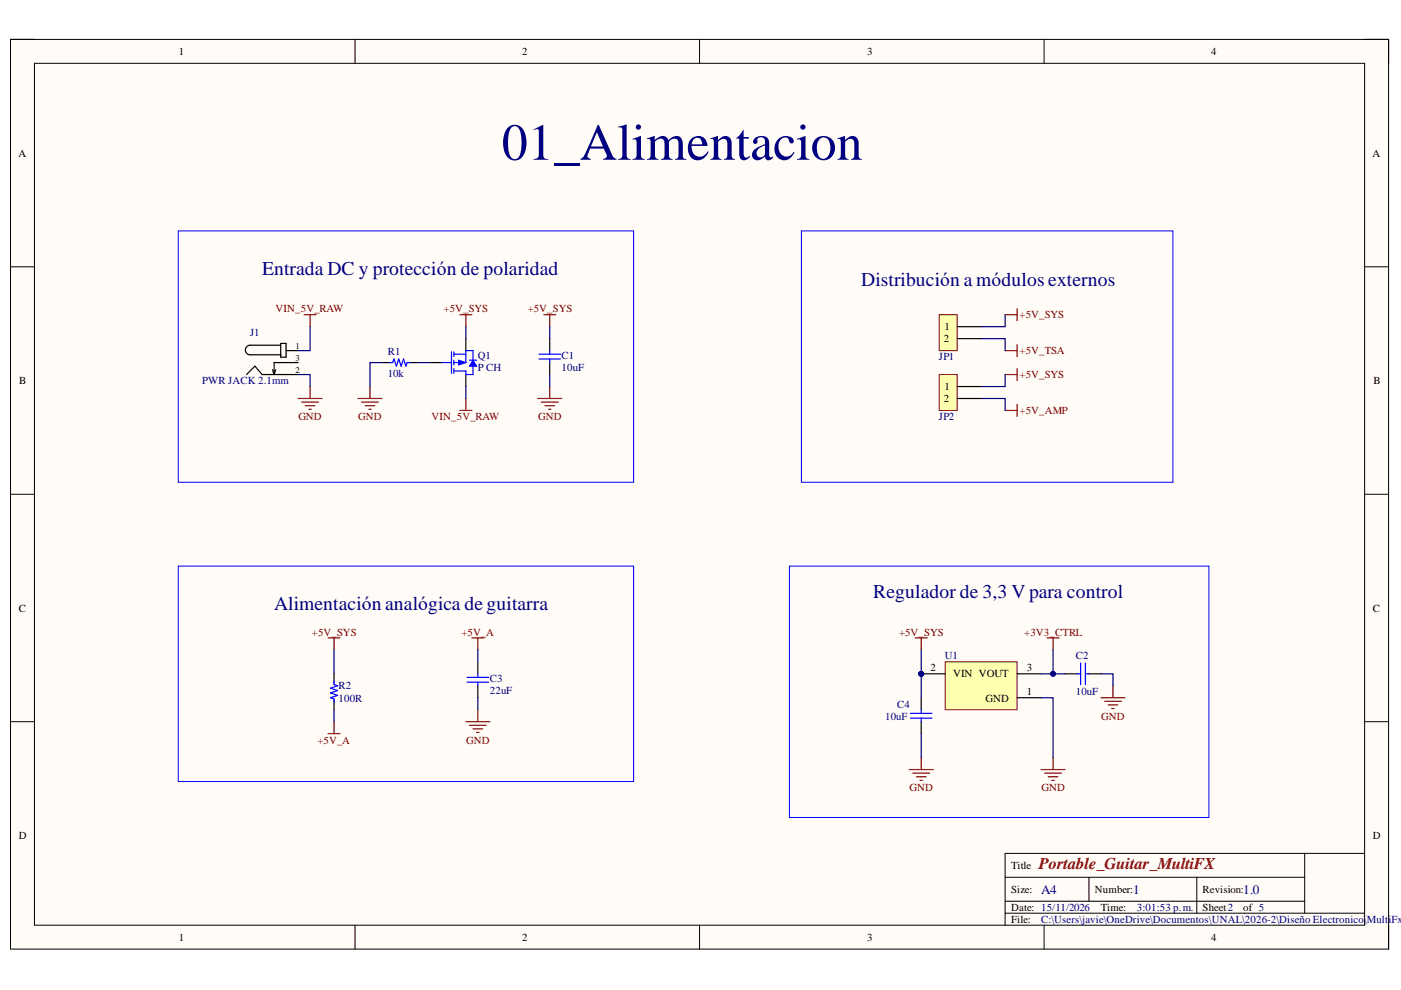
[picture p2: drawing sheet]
<svg xmlns="http://www.w3.org/2000/svg" width="297mm" height="210mm" viewBox="0 0 297 210" stroke-linecap="round" stroke-linejoin="round" font-family="sans-serif">
<defs><g id="words">
<text font-size="11" fill="#000080" x="106.4" y="33.9">01_Alimentacion</text>
<g font-size="4.1" fill="#000080">
<text x="55.6" y="58.2">Entrada DC y protección de polaridad</text>
<text x="182.6" y="60.7">Distribución a módulos externos</text>
<text x="58.1" y="129.3">Alimentación analógica deguitarra</text>
<text x="185.1" y="126.7">Regulador de 3,3 V para control</text>
</g>
<text font-size="3.5" fill="#800000" x="220.2" y="184.3">Portable_Guitar_MultiFX</text>
<g font-size="2.8" fill="#000080">
<text x="220.7" y="189.5">A4</text>
<text x="240.3" y="189.5">1</text>
<text x="263.6" y="189.5">1.0</text>
</g>
<g font-size="2.3">
<text x="37.9" y="11.7">1</text>
<text x="110.7" y="11.7">2</text>
<text x="183.9" y="11.7">3</text>
<text x="256.8" y="11.7">4</text>
<text x="3.9" y="33.3">A</text>
<text x="291" y="33.3">A</text>
<text x="200.3" y="70">1</text>
<text x="200.1" y="72.6">2</text>
<text x="4.1" y="81.4">B</text>
<text x="200.3" y="82.7">1</text>
<text x="291.2" y="81.4">B</text>
<text x="200.1" y="85.2">2</text>
<text x="4" y="129.7">C</text>
<text x="291.1" y="129.7">C</text>
<text x="197.3" y="142.4">2</text>
<text x="202.1" y="143.6">VIN VOUT</text>
<text x="217.7" y="142.4">3</text>
<text x="209" y="148.8">GND</text>
<text x="217.7" y="147.4">1</text>
<text x="4" y="177.9">D</text>
<text x="291.1" y="177.9">D</text>
<text x="214.4" y="184.3">Title</text>
<text x="214.4" y="189.3">Size:</text>
<text x="232.1" y="189.3">Number:</text>
<text x="255" y="189.3">Revision:</text>
<text x="214.4" y="193.1">Date: 15/11/2026</text>
<text x="214.4" y="195.7">File:</text>
<text x="233.4" y="193.1">Time:</text>
<text x="255" y="193.1">Sheet2</text>
<text x="263.6" y="193.1">of 5</text>
<text x="37.9" y="199.5">1</text>
<text x="110.7" y="199.5">2</text>
<text x="183.9" y="199.5">3</text>
<text x="256.8" y="199.5">4</text>
</g>
<g font-size="2.3" fill="#000080">
<text x="53" y="71.3">J1</text>
<text x="82.2" y="75.4">R1</text>
<text x="101.3" y="76.1">Q1</text>
<text x="119.1" y="76.1">C1</text>
<text x="199.1" y="76.4">JP1</text>
<text x="42.9" y="81.4">PWR JACK 2.1mm</text>
<text x="82.2" y="79.9">10k</text>
<text x="101.3" y="78.7">P CH</text>
<text x="119.1" y="78.7">10uF</text>
<text x="199.1" y="89.1">JP2</text>
<text x="200.3" y="139.8">U1</text>
<text x="228.1" y="139.8">C2</text>
<text x="71.8" y="148.8">100R</text>
<text x="71.8" y="146.2">R2</text>
<text x="103.9" y="147.2">22uF</text>
<text x="103.9" y="144.6">C3</text>
<text x="228.1" y="147.4">10uF</text>
<text x="187.7" y="152.6">10uF</text>
<text x="190.2" y="150">C4</text>
<text x="220.7" y="195.7">C:\Users\javie\OneDrive\Documentos\UNAL\2026-2\Diseño Electronico\</text>
<text x="241" y="193.1">3:01:53 p.m.</text>
<text x="289.8" y="195.7">Multi</text>
<text x="295" y="195.7">Fx_</text>
</g>
<g font-size="2.3" fill="#800000">
<text x="58.4" y="66.2">VIN_5V_RAW</text>
<text x="94" y="66.2">+5V_SYS</text>
<text x="111.9" y="66.2">+5V_SYS</text>
<text x="216.2" y="67.5">+5V_SYS</text>
<text x="216.2" y="75.1">+5V_TSA</text>
<text x="216.2" y="80.2">+5V_SYS</text>
<text x="63.3" y="89.1">GND</text>
<text x="75.9" y="89.1">GND</text>
<text x="91.5" y="89.1">VIN_5V_RAW</text>
<text x="114.1" y="89.1">GND</text>
<text x="216.2" y="87.8">+5V_AMP</text>
<text x="66.1" y="134.7">+5V_SYS</text>
<text x="97.8" y="134.7">+5V_A</text>
<text x="190.6" y="134.7">+5V_SYS</text>
<text x="217.2" y="134.7">+3V3_CTRL</text>
<text x="233.5" y="152.6">GND</text>
<text x="67.3" y="157.6">+5V_A</text>
<text x="98.9" y="157.6">GND</text>
<text x="192.8" y="167.8">GND</text>
<text x="220.8" y="167.8">GND</text>
</g>
<g font-size="1.9">
<text x="62.7" y="73.9">1</text>
<text x="62.7" y="76.5">3</text>
<text x="62.7" y="79.1">2</text>
</g>
</g></defs>
<path d="M2.2 8.4h292.2v192.8h-292.2z" fill-rule="evenodd" fill="#fffcf8"/>
<path d="M2.2 8.4h292.2v192.8h-292.2z" fill="none" stroke="#000" stroke-width=".21"/>
<path d="M7.3 13.4h282v182.8h-282z" fill-rule="evenodd" fill="#fffcf8"/>
<g fill="none" stroke="#000" stroke-width=".21">
<path d="M2.2 8.3h5.1M7.3 13.4h282v182.8h-282zM75.3 8.3v5.1M148.3 8.3v5.1M221.4 8.4v5M289.3 8.4h5.1v5M2.2 56.6h5.1M289.3 56.6h5.1M2.2 104.8h5.1M289.3 104.8h5.1M2.2 153h5.1M289.3 153h5.1"/>
<path d="M75.3 196.2v5M148.3 196.2v5M213.1 186h63.5M213.1 193.6h76.2M213.1 191.1h63.5M221.4 196.2v5M230.9 186v5.1M253.8 186v7.6M276.6 180.9v12.7M289.3 180.9h-76.2v15.3M294.4 196.2v5"/>
</g>
<path d="M52.3 79.4l1.8-1.8 1.5 1.8h7.6M57.8 78.4l.3 1M58.5 78.4l-.4 1M59.5 73.2h-6.5a1.02 1.02 0 0 0-1 1 1.02 1.02 0 0 0 1 1h6.5M59.5 72.8h1.2v2.9h-1.2zM60.7 74.3h2.5M63.2 76.9h-5.1v2.5M91.2 76.9h2.5M98.8 71.8v2.5M98.8 79.4v2.6" fill="none" stroke="#000" stroke-width=".25"/>
<path d="M64.5 66.7h2.5M65.7 66.7v2.6M63.2 84.5h5.1M64 85.2h3.5M64.7 86h2.1M65.5 86.8h.5M65.7 82v2.5" fill="none" stroke="#800000" stroke-width=".25"/>
<path d="M93.7 76.9h2M95.7 74.6v4.6M96.2 78.7h2.6M96.2 75.1h2.6M96.2 74.6v1M96.2 76.4v1M96.2 78.1v1.1M98.8 74.3v2.6h-2.6" fill="none" stroke="#00f" stroke-width=".25"/>
<path d="M97.2 76.4l1.6 .5-1.6 .5z" fill="#00f"/>
<path d="M97.2 76.4l1.6 .5-1.6 .5z" fill="none" stroke="#00f" stroke-width=".21"/>
<path d="M98.8 74.3h1.5v2.1M100.3 77.6v1.8h-1.5v-.7" fill="none" stroke="#00f" stroke-width=".25"/>
<path d="M100.3 76.4l.8 1.2h-1.6z" fill="#00f"/>
<path d="M100.3 76.4l.8 1.2h-1.6z" fill="none" stroke="#00f" stroke-width=".21"/>
<path d="M82.5 76.9h.8l.2-.8 .5 1.5 .5-1.5 .6 1.5 .5-1.5 .5 1.5 .2-.7h.8M99.5 76.4h1.6M114.3 76.1h4.5M114.3 75.1h4.5M116.6 74.3v.8M116.6 76.1v.8" fill="none" stroke="#00f" stroke-width=".25"/>
<path d="M81 76.9h2M86.6 76.9h2M116.6 71.8v2.5M116.6 76.9v2.5" fill="none" stroke="#000" stroke-width=".25"/>
<g fill="none" stroke="#800000" stroke-width=".25">
<path d="M97.5 66.7h2.5M98.8 66.7v2.6M115.3 66.7h2.5M116.6 66.7v2.6M75.9 84.5h5.1M76.7 85.2h3.5M77.4 86h2.1M78.2 86.8h.5M78.4 82v2.5M97.5 87h2.5M98.8 84.5v2.5M114 84.5h5.1"/>
<path d="M114.8 85.2h3.5M115.5 86h2.1M116.3 86.8h.5M116.6 82v2.5"/>
</g>
<path d="M199.1 66.7h3.8v7.6h-3.8z" fill-rule="evenodd" fill="#ffffb0"/>
<path d="M199.1 66.7h3.8v7.6h-3.8z" fill="none" stroke="#980000" stroke-width=".21"/>
<path d="M202.9 69.3h5.1M202.9 71.8h5.1" fill="none" stroke="#000" stroke-width=".25"/>
<path d="M199.1 79.4h3.8v7.6h-3.8z" fill-rule="evenodd" fill="#ffffb0"/>
<path d="M199.1 79.4h3.8v7.6h-3.8z" fill="none" stroke="#980000" stroke-width=".21"/>
<path d="M202.9 82h5.1M202.9 84.5h5.1M70.8 142.9v2M70.8 148.4v2.1M101.3 140.3v2.6M101.3 145.4v2.5" fill="none" stroke="#000" stroke-width=".25"/>
<g fill="none" stroke="#800000" stroke-width=".25">
<path d="M213.1 66.7h2.5M213.1 79.4h2.5M213.1 74.3h2.5M215.6 65.5v2.5M215.6 73.1v2.5M215.6 78.1v2.6M213.1 87h2.5M215.6 85.8v2.5M69.6 135.2h2.5M70.8 135.2v2.6M100 135.2h2.6M101.3 135.2v2.6"/>
<path d="M69.6 155.6h2.5M70.8 153v2.6M98.8 153h5.1M99.5 153.8h3.6M100.3 154.5h2M101.1 155.3h.5M101.3 150.5v2.5"/>
</g>
<path d="M70.8 144.4v.7l.8 .3-1.5 .5 1.5 .5-1.5 .5 1.5 .5-1.5 .5 .7 .3v.8M99 144.6h4.6M99 143.6h4.6M101.3 142.9v.7M101.3 144.6v.8" fill="none" stroke="#00f" stroke-width=".25"/>
<circle cx="195.3" cy="142.9" r=".51" fill="#000080"/>
<circle cx="195.3" cy="142.9" r=".51" fill="none" stroke="#000080" stroke-width=".21"/>
<path d="M200.4 140.3h15.2v10.2h-15.2z" fill-rule="evenodd" fill="#ffffb0"/>
<path d="M200.4 140.3h15.2v10.2h-15.2z" fill="none" stroke="#800000" stroke-width=".21"/>
<path d="M195.3 142.9h5.1M215.6 147.9h5.1" fill="none" stroke="#000" stroke-width=".25"/>
<circle cx="195.3" cy="142.9" r=".51" fill="#000080"/>
<circle cx="195.3" cy="142.9" r=".51" fill="none" stroke="#000080" stroke-width=".21"/>
<path d="M195.3 147.9v2.6M195.3 153v2.6M215.6 142.9h5.1M225.8 142.9h2.6M230.9 142.9h2.5" fill="none" stroke="#000" stroke-width=".25"/>
<g fill="none" stroke="#800000" stroke-width=".25">
<path d="M194 135.3h2.6M195.3 135.3v2.5M222 135.3h2.5M223.3 135.3v2.5M233.4 147.9h5.1M234.2 148.7h3.5M235 149.5h2M235.7 150.2h.5M236 145.4v2.5M192.8 163.2h5.1M193.5 163.9h3.6M194.3 164.7h2"/>
<path d="M195.1 165.5h.5M195.3 160.6v2.6M220.7 163.2h5.1M221.5 163.9h3.5M222.3 164.7h2M223 165.5h.5M223.3 160.6v2.6"/>
</g>
<path d="M193 151.2h4.6M193 152.3h4.6M195.3 150.5v.7M195.3 152.3v.7M228.4 142.9h.7M229.1 140.6v4.5M230.1 142.9h.8M230.1 140.6v4.5" fill="none" stroke="#00f" stroke-width=".25"/>
<path d="M37.8 49h96.5v53.3h-96.5zM169.9 49h78.8v53.3h-78.8zM37.8 120h96.5v45.7h-96.5zM167.4 120h88.9v53.3h-88.9z" fill="none" stroke="#00f" stroke-width=".21"/>
<g fill="none" stroke="#000080" stroke-width=".25">
<path d="M63.2 79.4h2.5v2.6M65.7 69.3v5h-2.5M81 76.9h-2.6v5.1M88.6 76.9h2.6M98.8 69.3v2.5M116.6 69.3v2.5M116.6 79.4v2.6M208 71.8h5.1v2.5M213.1 66.7v2.6h-5.1M213.1 79.4v2.6h-5.1M98.8 82v2.5M208 84.5h5.1v2.5"/>
<path d="M101.3 137.8v2.5M195.3 137.8v5.1M70.8 150.5v2.5M101.3 147.9v2.6"/>
</g>
<circle cx="195.3" cy="142.9" r=".51" fill="#000080"/>
<circle cx="195.3" cy="142.9" r=".51" fill="none" stroke="#000080" stroke-width=".21"/>
<path d="M223.3 137.8v5.1h-2.6" fill="none" stroke="#000080" stroke-width=".25"/>
<circle cx="223.3" cy="142.9" r=".51" fill="#000080"/>
<circle cx="223.3" cy="142.9" r=".51" fill="none" stroke="#000080" stroke-width=".21"/>
<path d="M223.3 142.9h2.5" fill="none" stroke="#000080" stroke-width=".25"/>
<circle cx="223.3" cy="142.9" r=".51" fill="#000080"/>
<circle cx="223.3" cy="142.9" r=".51" fill="none" stroke="#000080" stroke-width=".21"/>
<path d="M195.3 142.9v5M220.7 147.9h2.6v12.7M233.4 142.9h2.6v2.5" fill="none" stroke="#000080" stroke-width=".25"/>
<circle cx="195.3" cy="142.9" r=".51" fill="#000080"/>
<circle cx="195.3" cy="142.9" r=".51" fill="none" stroke="#000080" stroke-width=".21"/>
<path d="M70.8 137.8v5.1M195.3 155.6v5" fill="none" stroke="#000080" stroke-width=".25"/>
<use href="#words"/>
</svg>
